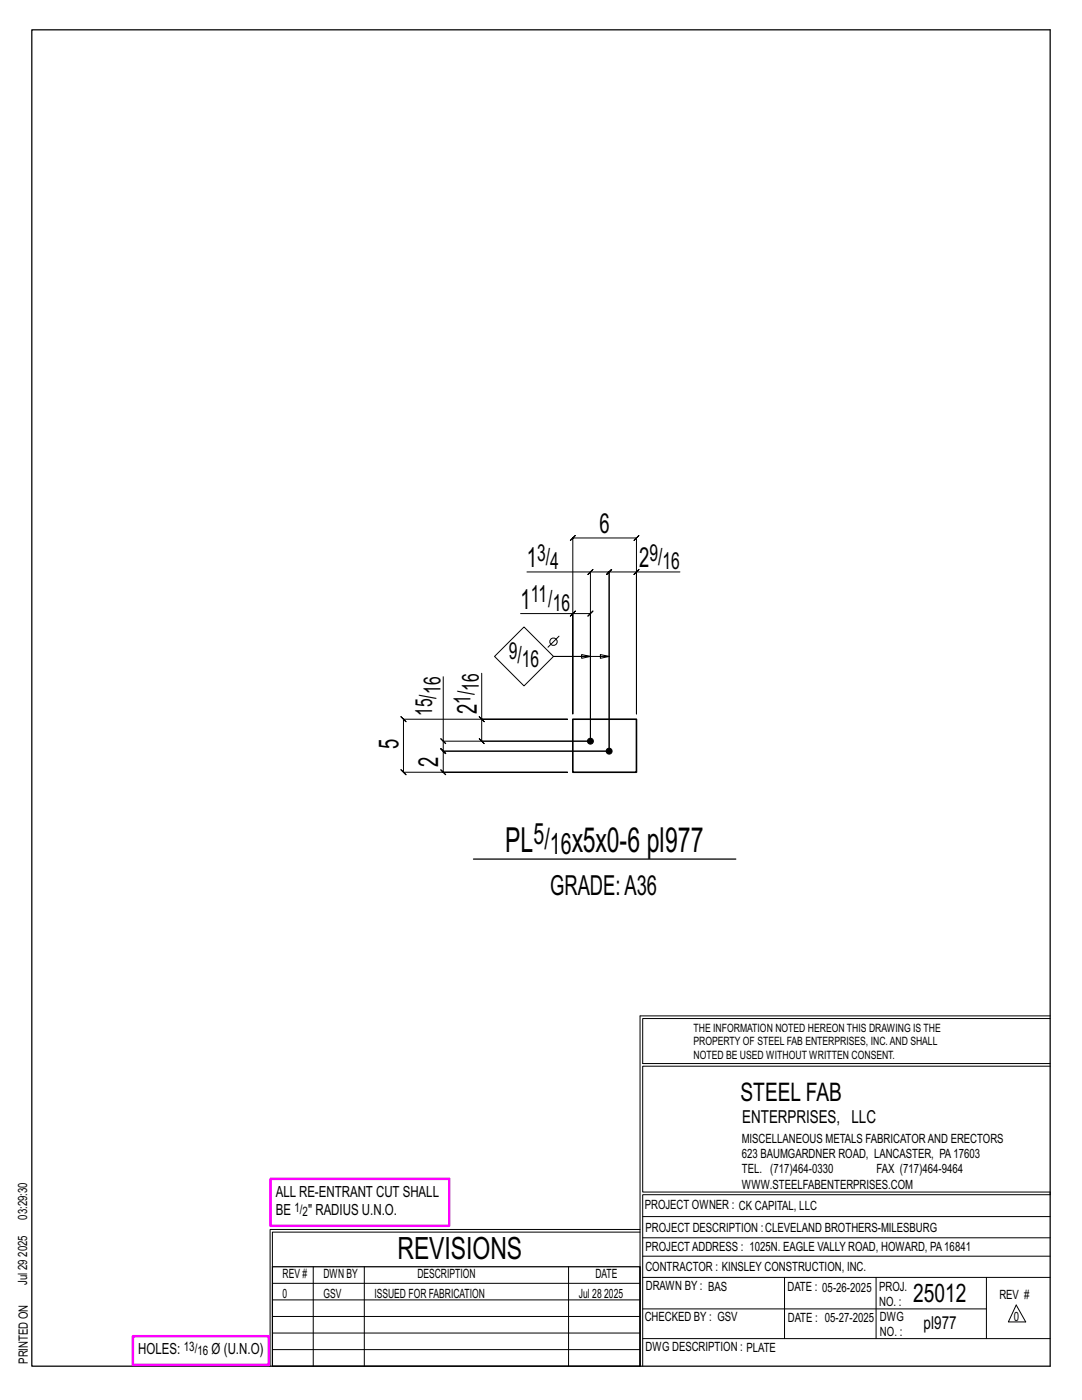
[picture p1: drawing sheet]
<svg xmlns="http://www.w3.org/2000/svg" width="216mm" height="279mm" viewBox="0 0 216 279" stroke-linecap="round" stroke-linejoin="round" font-family="sans-serif">
<defs><g id="words">
<g font-size="6.9">
<text x="100.8" y="170">PL</text>
<text x="114.1" y="170">x5x0-6 pl977</text>
</g>
<text font-size="6.1" x="79.3" y="251.3">REVISIONS</text>
<g font-size="5.9">
<text x="106.5" y="168.4">5/</text>
<text x="109.7" y="170.5">16</text>
</g>
<g font-size="5.5">
<text x="119.6" y="106.4">6</text>
<text x="105.1" y="113.2">1</text>
<text x="127.5" y="113.2">2</text>
<text x="103.9" y="121.5">1</text>
<text x="95.1" y="142.5" transform="rotate(-90 95.1 142.5)">2</text>
<text x="79.5" y="149.5" transform="rotate(-90 79.5 149.5)">5</text>
<text x="87.5" y="153" transform="rotate(-90 87.5 153)">2</text>
<text x="109.8" y="178.7">GRADE:A36</text>
</g>
<g font-size="5.1">
<text x="147.8" y="219.8">STEEL FAB</text>
<text x="182.2" y="259.9">25012</text>
</g>
<g font-size="4.7">
<text x="107.2" y="111.9">3/</text>
<text x="109.8" y="113.6">4</text>
<text x="129.6" y="111.9">9/</text>
<text x="132.2" y="113.6">16</text>
<text x="105.9" y="120.2">11/</text>
<text x="110.3" y="121.9">16</text>
<text x="101.5" y="131.5">9/</text>
<text x="95.5" y="137.9" transform="rotate(-90 95.5 137.9)">16</text>
<text x="104.1" y="133.2">16</text>
<text x="86.2" y="142.9" transform="rotate(-90 86.2 142.9)">15/</text>
<text x="87.9" y="138.5" transform="rotate(-90 87.9 138.5)">16</text>
<text x="93.9" y="140.5" transform="rotate(-90 93.9 140.5)">1/</text>
</g>
<g font-size="3.6">
<text x="148.1" y="224.1">ENTERPRISES, LLC</text>
<text x="184.3" y="265.2">pl977</text>
</g>
<g font-size="3.1">
<text x="55" y="238.9">ALL RE-ENTRANT CUT SHALL</text>
<text x="55" y="242.5">BE</text>
<text x="61.5" y="242.5">&quot; RADIUS U.N.O.</text>
<text x="27.6" y="270.2">HOLES:</text>
<text x="42.2" y="270.2">Ø (U.N.O)</text>
</g>
<g font-size="2.6">
<text x="58.8" y="241.8">1/</text>
<text x="60.4" y="242.7">2</text>
<text x="36.7" y="269.6">13/</text>
<text x="39.4" y="270.5">16</text>
</g>
<g font-size="2.5">
<text x="148" y="231.2">623 BAUMGARDNER ROAD, LANCASTER, PA17603</text>
<text x="148" y="228.1">MISCELLANEOUS METALS FABRICATORAND ERECTORS</text>
<text x="148" y="237.2">WWW.STEELFABENTERPRISES.COM</text>
<text x="148" y="234.2">TEL. (717)464-0330</text>
<text x="174.9" y="234.2">FAX (717)464-9464</text>
<text x="5.4" y="243.4" transform="rotate(-90 5.4 243.4)">03:29:30</text>
<text x="128.7" y="241.3">PROJECT OWNER : CK CAPITAL, LLC</text>
<text x="128.8" y="246">PROJECT DESCRIPTION :CLEVELAND BROTHERS-MILESBURG</text>
<text x="5.4" y="250.8" transform="rotate(-90 5.4 250.8)">2025</text>
<text x="128.8" y="249.7">PROJECTADDRESS : 1025N. EAGLE VALLY ROAD, HOWARD, PA16841</text>
<text x="5.4" y="256.5" transform="rotate(-90 5.4 256.5)">Jul 29</text>
<text x="56.4" y="255">REV #</text>
<text x="64.5" y="255">DWN BY</text>
<text x="83.3" y="255">DESCRIPTION</text>
<text x="118.8" y="255">DATE</text>
<text x="128.8" y="253.7">CONTRACTOR : KINSLEY CONSTRUCTION, INC.</text>
<text x="128.9" y="257.5">DRAWN BY : BAS</text>
<text x="157.1" y="257.6">DATE : 05-26-2025</text>
<text x="175.4" y="257.7">PROJ.</text>
<text x="56.4" y="259">0</text>
<text x="64.5" y="259">GSV</text>
<text x="74.7" y="259">ISSUED FOR FABRICATION</text>
<text x="115.5" y="259">Jul 28</text>
<text x="120.6" y="259">2025</text>
<text x="128.6" y="263.7">CHECKED BY : GSV</text>
<text x="157.2" y="263.7">DATE : 05-27-2025</text>
<text x="175.4" y="260.7">NO. :</text>
<text x="175.6" y="263.7">DWG</text>
<text x="199.4" y="259.2">REV #</text>
<text x="202.3" y="263.7">0</text>
<text x="128.8" y="269.7">DWG DESCRIPTION : PLATE</text>
<text x="175.6" y="266.7">NO. :</text>
<text x="5.5" y="272.2" transform="rotate(-90 5.5 272.2)">PRINTED ON</text>
</g>
<g font-size="2.3">
<text x="138.4" y="208.6">PROPERTY OF STEEL FAB ENTERPRISES, INC.AND SHALL</text>
<text x="138.4" y="205.9">THE INFORMATION NOTED HEREON THIS DRAWING IS THE</text>
<text x="138.4" y="211.3">NOTED BE USED WITHOUT WRITTEN CONSENT.</text>
</g>
</g></defs>
<g fill="none" stroke="#000" stroke-width=".2">
<path d="M105.1 114.1h12.7v33.8v-25.4l.5-.5-1 1 .5-.5h-3.5M117.8 114.1h3.7l-.5 .5 1-1-.5 .5v35.8M118.3 113.6l-1 1zM126.5 114.6l1-1zM127 114.1h-5.5l.5-.5-1 1 .5-.5v35.8M135.7 114.1h-8.7v28.4v-35.1l.5-.5-1 1 .5-.5h-12.7l.5-.5-1 1 .5-.5v35.1v-20h-10.4M88.4 135.1v12.8h29.4h-21.7l.5 .5-1-1 .5 .5v-4.4M96.1 134.4v9.1h17.1h-32.7l-.5-.5 1 1-.5-.5v10.6l-.5-.5 1 1-.5-.5h32.7h-24.8l.5 .5-1-1 .5 .5v-4.2l.5 .5-1-1 .5 .5h33.1M98.7 131l5.9-5.9 5.8 5.9-5.8 5.9zM111.5 127l-2.2 2.2M114.3 122.5l.5-.5-1 1zM117.8 131l-1.7-.4v.8l1.7-.4h-7.4h11.1l-1.7 .4v-.8l1.7 .4"/>
<path d="M87.9 147.4l1 1zM88.4 147.9v2l-.5-.5 1 1-.5-.5h33.1M95.6 143l1 1zM127.7 202.7v70M127.7 202.7h81.8M209.5 203.3h-81.3v9h81.3M209.5 212.8h-81.3v25.1h81.3v.5h-81.3v34.3M54.4 259.4h73.3M54.4 256.1h73.3M62.5 252.8v19.9M72.7 252.8v19.9M113.4 252.8v19.9"/>
<path d="M127.7 245.4h-73.8v27.3M127.7 245.9h-73.3v6.9M128.2 242.8h81.3M128.2 254.9h81.3M128.2 250.7h81.3M128.2 247h81.3M156.5 254.9v12.2M174.8 254.9v12.2M196.8 254.9v12.2M54.4 269.3h73.3M54.4 266h73.3M54.4 262.7h73.3"/>
<path d="M128.2 261.2h68.6M128.2 267.1h81.3M202.8 260.4l1.9 3.4h-3.5z"/>
<circle cx="110.4" cy="128.1" r=".74"/>
</g>
<path d="M6.3 6h203.2v266.7h-203.2zM94.5 171.4h52.3M54.4 252.8h73.3v19.9h-73.3z" fill="none" stroke="#000" stroke-width=".25"/>
<path d="M54 235.3h35.6v9.3h-35.6zM26.5 266.7h27.1v5.7h-27.1z" fill="none" stroke="#f0f" stroke-width=".5"/>
<g fill="#000" stroke="#000" stroke-width=".2">
<circle cx="117.8" cy="147.9" r=".6"/>
<circle cx="121.5" cy="149.9" r=".6"/>
</g>
<path d="M114.3 143.5h12.7v10.6h-12.7z" fill="none" stroke="#000" stroke-width=".32"/>
<use href="#words"/>
</svg>
